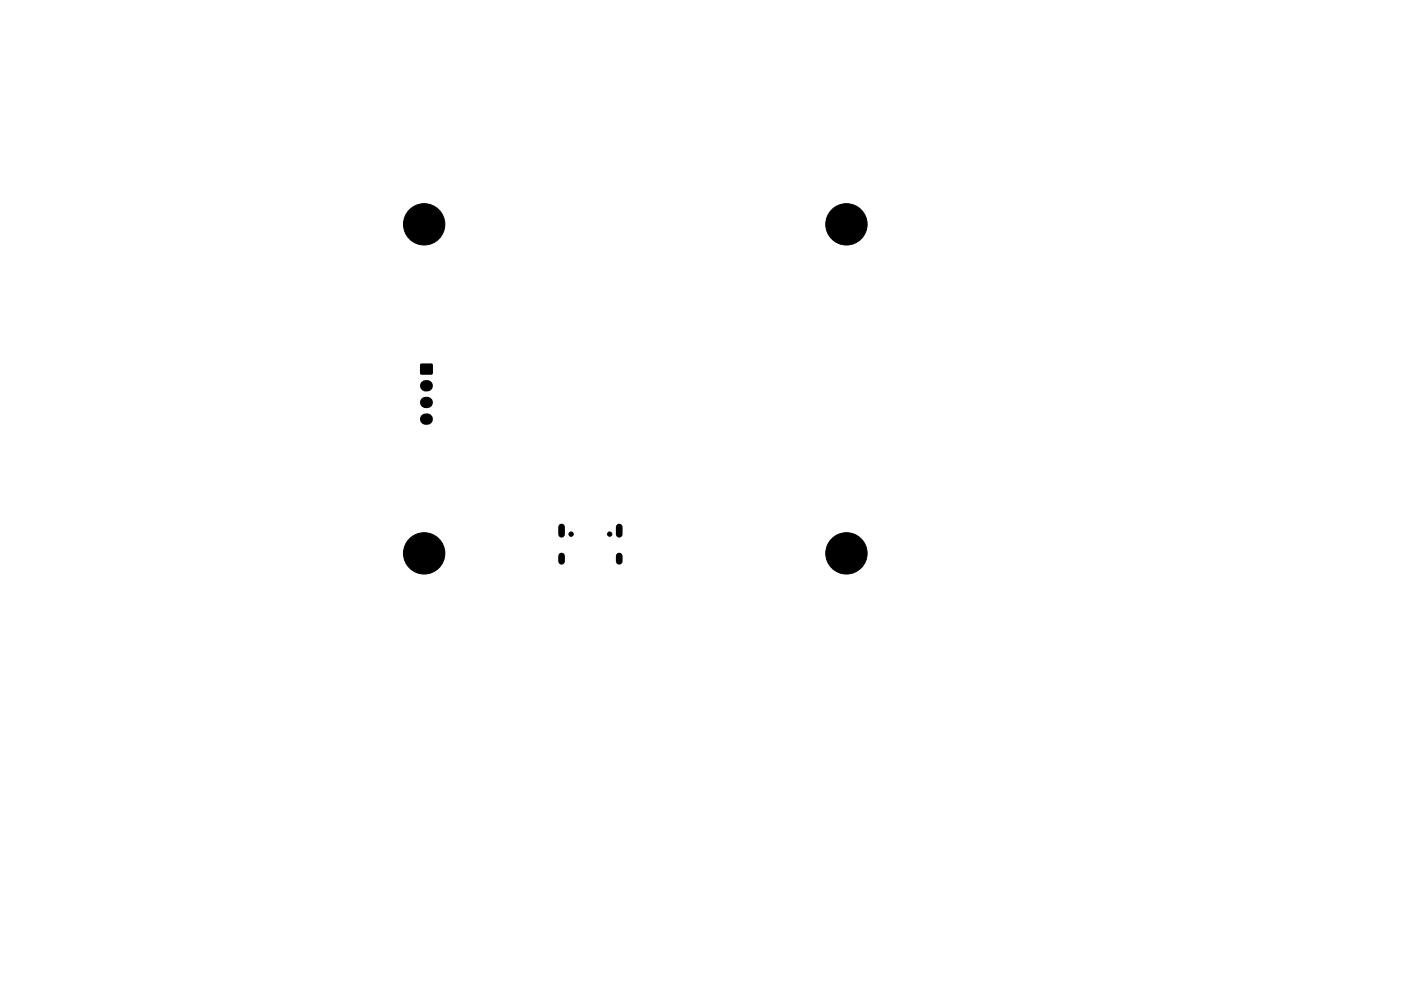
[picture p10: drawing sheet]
<svg xmlns="http://www.w3.org/2000/svg" width="210mm" height="148mm" viewBox="0 0 210 148" stroke-linecap="round" stroke-linejoin="round" font-family="sans-serif">
<g fill="#000" stroke="#000" stroke-width=".15">
<circle cx="63.6" cy="33.6" r="3.1"/>
<circle cx="126.9" cy="33.6" r="3.1"/>
<circle cx="63.6" cy="83" r="3.1"/>
<circle cx="85.6" cy="80.1" r=".32"/>
<circle cx="91.4" cy="80.1" r=".32"/>
<circle cx="126.9" cy="83" r="3.1"/>
</g>
<path d="M63 54.6h1.8v1.5h-1.8z" fill="#000"/>
<path d="M63.8 57.9h.2M63.8 60.4h.2M63.8 62.9h.2" fill="none" stroke="#000" stroke-width="1.7"/>
<path d="M84.2 79v1.1M92.8 79v1.1M84.2 83.4v.8M92.8 83.4v.8" fill="none" stroke="#000" stroke-width="1"/>
</svg>
